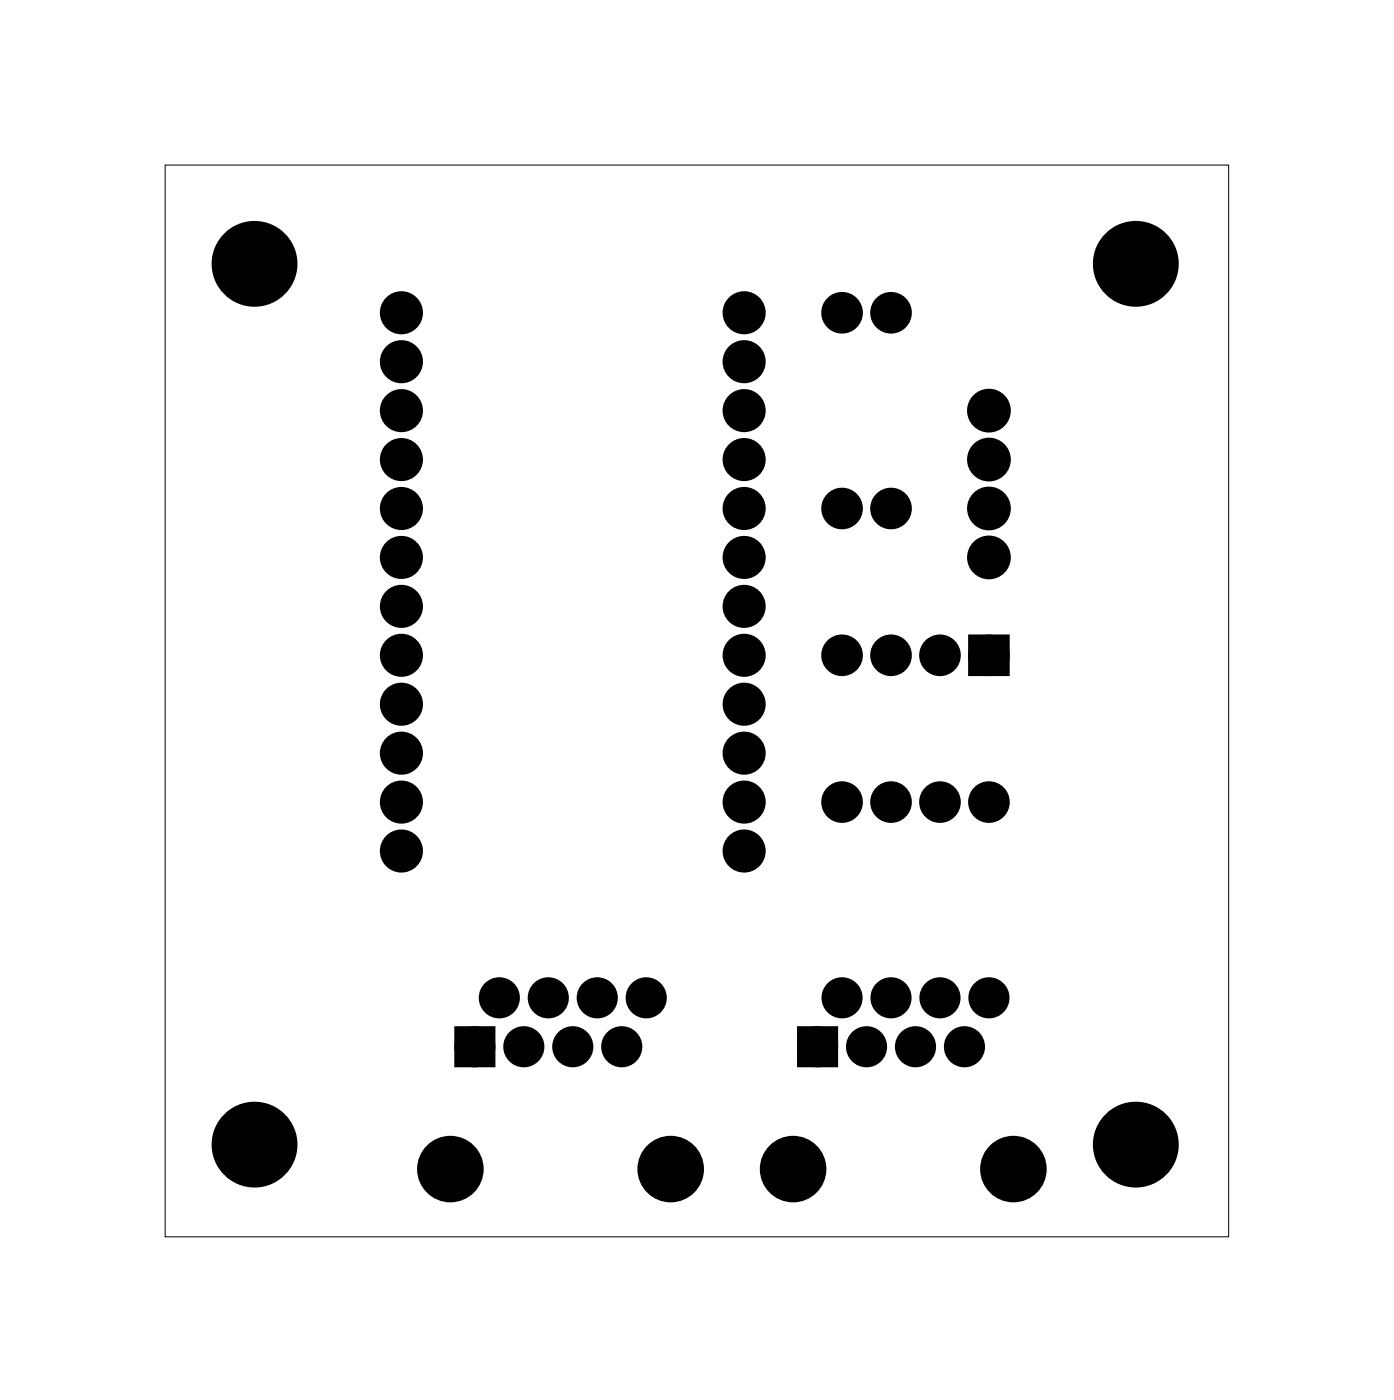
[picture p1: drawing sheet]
<svg xmlns="http://www.w3.org/2000/svg" width="72mm" height="73mm" viewBox="0 0 72 73" stroke-linecap="round" stroke-linejoin="round" font-family="sans-serif">
<path d="M8.6 8.6h55.1v55.6h-55.1z" fill="none" stroke="#000" stroke-width=".05"/>
<g fill="#000">
<circle cx="13.2" cy="13.7" r="2.1"/>
<circle cx="20.8" cy="16.2" r=".74"/>
<circle cx="20.8" cy="18.8" r=".74"/>
<circle cx="38.6" cy="16.2" r=".74"/>
<circle cx="38.6" cy="18.8" r=".74"/>
<circle cx="43.7" cy="16.2" r=".7"/>
<circle cx="46.2" cy="16.2" r=".7"/>
<circle cx="58.9" cy="13.7" r="2.1"/>
<circle cx="20.8" cy="23.9" r=".74"/>
<circle cx="20.8" cy="34" r=".74"/>
<circle cx="20.8" cy="39.1" r=".74"/>
<circle cx="20.8" cy="21.3" r=".74"/>
<circle cx="20.8" cy="28.9" r=".74"/>
<circle cx="20.8" cy="26.4" r=".74"/>
<circle cx="20.8" cy="31.5" r=".74"/>
<circle cx="20.8" cy="36.6" r=".74"/>
<circle cx="38.6" cy="23.9" r=".74"/>
<circle cx="38.6" cy="34" r=".74"/>
<circle cx="38.6" cy="39.1" r=".74"/>
<circle cx="38.6" cy="28.9" r=".74"/>
<circle cx="38.6" cy="26.4" r=".74"/>
<circle cx="38.6" cy="21.3" r=".74"/>
<circle cx="38.6" cy="31.5" r=".74"/>
<circle cx="38.6" cy="36.6" r=".74"/>
<circle cx="43.7" cy="34" r=".7"/>
<circle cx="43.7" cy="26.4" r=".7"/>
<circle cx="46.2" cy="34" r=".7"/>
<circle cx="46.2" cy="26.4" r=".7"/>
<circle cx="48.8" cy="34" r=".7"/>
<circle cx="51.3" cy="34" r=".7"/>
<circle cx="51.3" cy="21.3" r=".75"/>
<circle cx="51.3" cy="26.4" r=".75"/>
<circle cx="51.3" cy="23.9" r=".75"/>
<circle cx="51.3" cy="28.9" r=".75"/>
<circle cx="13.2" cy="59.4" r="2.1"/>
<circle cx="20.8" cy="41.6" r=".74"/>
<circle cx="20.8" cy="44.2" r=".74"/>
<circle cx="24.6" cy="54.3" r=".72"/>
<circle cx="25.9" cy="51.8" r=".72"/>
<circle cx="27.2" cy="54.3" r=".72"/>
<circle cx="28.4" cy="51.8" r=".72"/>
<circle cx="29.7" cy="54.3" r=".72"/>
<circle cx="31" cy="51.8" r=".72"/>
<circle cx="32.3" cy="54.3" r=".72"/>
<circle cx="33.5" cy="51.8" r=".72"/>
<circle cx="38.6" cy="41.6" r=".74"/>
<circle cx="38.6" cy="44.2" r=".74"/>
<circle cx="42.4" cy="54.3" r=".72"/>
<circle cx="43.7" cy="41.6" r=".7"/>
<circle cx="43.7" cy="51.8" r=".72"/>
<circle cx="45" cy="54.3" r=".72"/>
<circle cx="46.2" cy="41.6" r=".7"/>
<circle cx="46.2" cy="51.8" r=".72"/>
<circle cx="47.5" cy="54.3" r=".72"/>
<circle cx="48.8" cy="41.6" r=".7"/>
<circle cx="48.8" cy="51.8" r=".72"/>
<circle cx="50" cy="54.3" r=".72"/>
<circle cx="51.3" cy="41.6" r=".7"/>
<circle cx="51.3" cy="51.8" r=".72"/>
<circle cx="58.9" cy="59.4" r="2.1"/>
<circle cx="23.4" cy="60.7" r="1.6"/>
<circle cx="34.8" cy="60.7" r="1.6"/>
<circle cx="41.1" cy="60.7" r="1.6"/>
<circle cx="52.6" cy="60.7" r="1.6"/>
</g>
<g fill="none" stroke="#000" stroke-width=".25">
<path d="M23.7 53.4h1.9v1.9h-1.9zM41.5 53.4h1.9v1.9h-1.9z"/>
<circle cx="13.2" cy="13.7" r="2.1"/>
<circle cx="58.9" cy="13.7" r="2.1"/>
<circle cx="13.2" cy="59.4" r="2.1"/>
<circle cx="24.6" cy="54.3" r=".5"/>
<circle cx="42.4" cy="54.3" r=".5"/>
<circle cx="58.9" cy="59.4" r="2.1"/>
<circle cx="23.4" cy="60.7" r="1.6"/>
<circle cx="34.8" cy="60.7" r="1.6"/>
<circle cx="41.1" cy="60.7" r="1.6"/>
<circle cx="52.6" cy="60.7" r="1.6"/>
</g>
<g fill="none" stroke="#000" stroke-width=".76" stroke-linecap="butt">
<path d="M50.6 33.3h1.4v1.4h-1.4z"/>
<circle cx="20.8" cy="18.8" r=".74"/>
<circle cx="20.8" cy="16.2" r=".74"/>
<circle cx="38.6" cy="18.8" r=".74"/>
<circle cx="38.6" cy="16.2" r=".74"/>
<circle cx="43.7" cy="16.2" r=".7"/>
<circle cx="46.2" cy="16.2" r=".7"/>
<circle cx="20.8" cy="39.1" r=".74"/>
<circle cx="20.8" cy="36.6" r=".74"/>
<circle cx="20.8" cy="23.9" r=".74"/>
<circle cx="20.8" cy="21.3" r=".74"/>
<circle cx="20.8" cy="26.4" r=".74"/>
<circle cx="20.8" cy="31.5" r=".74"/>
<circle cx="20.8" cy="28.9" r=".74"/>
<circle cx="20.8" cy="34" r=".74"/>
<circle cx="38.6" cy="39.1" r=".74"/>
<circle cx="38.6" cy="36.6" r=".74"/>
<circle cx="38.6" cy="21.3" r=".74"/>
<circle cx="38.6" cy="23.9" r=".74"/>
<circle cx="38.6" cy="34" r=".74"/>
<circle cx="38.6" cy="26.4" r=".74"/>
<circle cx="38.6" cy="31.5" r=".74"/>
<circle cx="38.6" cy="28.9" r=".74"/>
<circle cx="43.7" cy="34" r=".7"/>
<circle cx="43.7" cy="26.4" r=".7"/>
<circle cx="46.2" cy="34" r=".7"/>
<circle cx="46.2" cy="26.4" r=".7"/>
<circle cx="48.8" cy="34" r=".7"/>
<circle cx="51.3" cy="34" r=".7"/>
<circle cx="51.3" cy="26.4" r=".75"/>
<circle cx="51.3" cy="28.9" r=".75"/>
<circle cx="51.3" cy="21.3" r=".75"/>
<circle cx="51.3" cy="23.9" r=".75"/>
<circle cx="20.8" cy="44.2" r=".74"/>
<circle cx="20.8" cy="41.6" r=".74"/>
<circle cx="38.6" cy="44.2" r=".74"/>
<circle cx="38.6" cy="41.6" r=".74"/>
<circle cx="43.7" cy="41.6" r=".7"/>
<circle cx="46.2" cy="41.6" r=".7"/>
<circle cx="48.8" cy="41.6" r=".7"/>
<circle cx="51.3" cy="41.6" r=".7"/>
</g>
<g fill="#000">
<path d="M50.6 33.3h1.4v1.4h-1.4z"/>
<path d="M23.7 53.4h1.9v1.9h-1.9zM24.1 54.3a.5 .5 0 0 0 1 0 .5 .5 0 0 0-1 0z"/>
<path d="M41.5 53.4h1.9v1.9h-1.9zM41.9 54.3a.5 .5 0 0 0 1 0 .5 .5 0 0 0-1 0z"/>
<circle cx="20.8" cy="18.8" r=".66"/>
<circle cx="20.8" cy="16.2" r=".66"/>
<circle cx="38.6" cy="18.8" r=".66"/>
<circle cx="38.6" cy="16.2" r=".66"/>
<circle cx="20.8" cy="36.6" r=".66"/>
<circle cx="20.8" cy="21.3" r=".66"/>
<circle cx="20.8" cy="28.9" r=".66"/>
<circle cx="20.8" cy="34" r=".66"/>
<circle cx="20.8" cy="23.9" r=".66"/>
<circle cx="20.8" cy="39.1" r=".66"/>
<circle cx="20.8" cy="26.4" r=".66"/>
<circle cx="20.8" cy="31.5" r=".66"/>
<circle cx="38.6" cy="36.6" r=".66"/>
<circle cx="38.6" cy="21.3" r=".66"/>
<circle cx="38.6" cy="28.9" r=".66"/>
<circle cx="38.6" cy="23.9" r=".66"/>
<circle cx="38.6" cy="39.1" r=".66"/>
<circle cx="38.6" cy="34" r=".66"/>
<circle cx="38.6" cy="26.4" r=".66"/>
<circle cx="38.6" cy="31.5" r=".66"/>
<circle cx="20.8" cy="41.6" r=".66"/>
<circle cx="20.8" cy="44.2" r=".66"/>
<circle cx="38.6" cy="41.6" r=".66"/>
<circle cx="38.6" cy="44.2" r=".66"/>
</g>
<g fill="none" stroke="#000" stroke-width=".69" stroke-linecap="butt">
<circle cx="24.6" cy="54.3" r=".72"/>
<circle cx="25.9" cy="51.8" r=".72"/>
<circle cx="27.2" cy="54.3" r=".72"/>
<circle cx="28.4" cy="51.8" r=".72"/>
<circle cx="29.7" cy="54.3" r=".72"/>
<circle cx="31" cy="51.8" r=".72"/>
<circle cx="32.3" cy="54.3" r=".72"/>
<circle cx="33.5" cy="51.8" r=".72"/>
<circle cx="42.4" cy="54.3" r=".72"/>
<circle cx="43.7" cy="51.8" r=".72"/>
<circle cx="45" cy="54.3" r=".72"/>
<circle cx="46.2" cy="51.8" r=".72"/>
<circle cx="47.5" cy="54.3" r=".72"/>
<circle cx="48.8" cy="51.8" r=".72"/>
<circle cx="50" cy="54.3" r=".72"/>
<circle cx="51.3" cy="51.8" r=".72"/>
</g>
<g fill="none" stroke="#000" stroke-width=".66" stroke-linecap="butt">
<circle cx="20.8" cy="18.8" r=".66"/>
<circle cx="20.8" cy="16.2" r=".66"/>
<circle cx="38.6" cy="18.8" r=".66"/>
<circle cx="38.6" cy="16.2" r=".66"/>
<circle cx="20.8" cy="23.9" r=".66"/>
<circle cx="20.8" cy="21.3" r=".66"/>
<circle cx="20.8" cy="26.4" r=".66"/>
<circle cx="20.8" cy="28.9" r=".66"/>
<circle cx="20.8" cy="36.6" r=".66"/>
<circle cx="20.8" cy="39.1" r=".66"/>
<circle cx="20.8" cy="34" r=".66"/>
<circle cx="20.8" cy="31.5" r=".66"/>
<circle cx="38.6" cy="21.3" r=".66"/>
<circle cx="38.6" cy="26.4" r=".66"/>
<circle cx="38.6" cy="23.9" r=".66"/>
<circle cx="38.6" cy="28.9" r=".66"/>
<circle cx="38.6" cy="34" r=".66"/>
<circle cx="38.6" cy="39.1" r=".66"/>
<circle cx="38.6" cy="31.5" r=".66"/>
<circle cx="38.6" cy="36.6" r=".66"/>
<circle cx="20.8" cy="41.6" r=".66"/>
<circle cx="20.8" cy="44.2" r=".66"/>
<circle cx="38.6" cy="41.6" r=".66"/>
<circle cx="38.6" cy="44.2" r=".66"/>
</g>
</svg>
